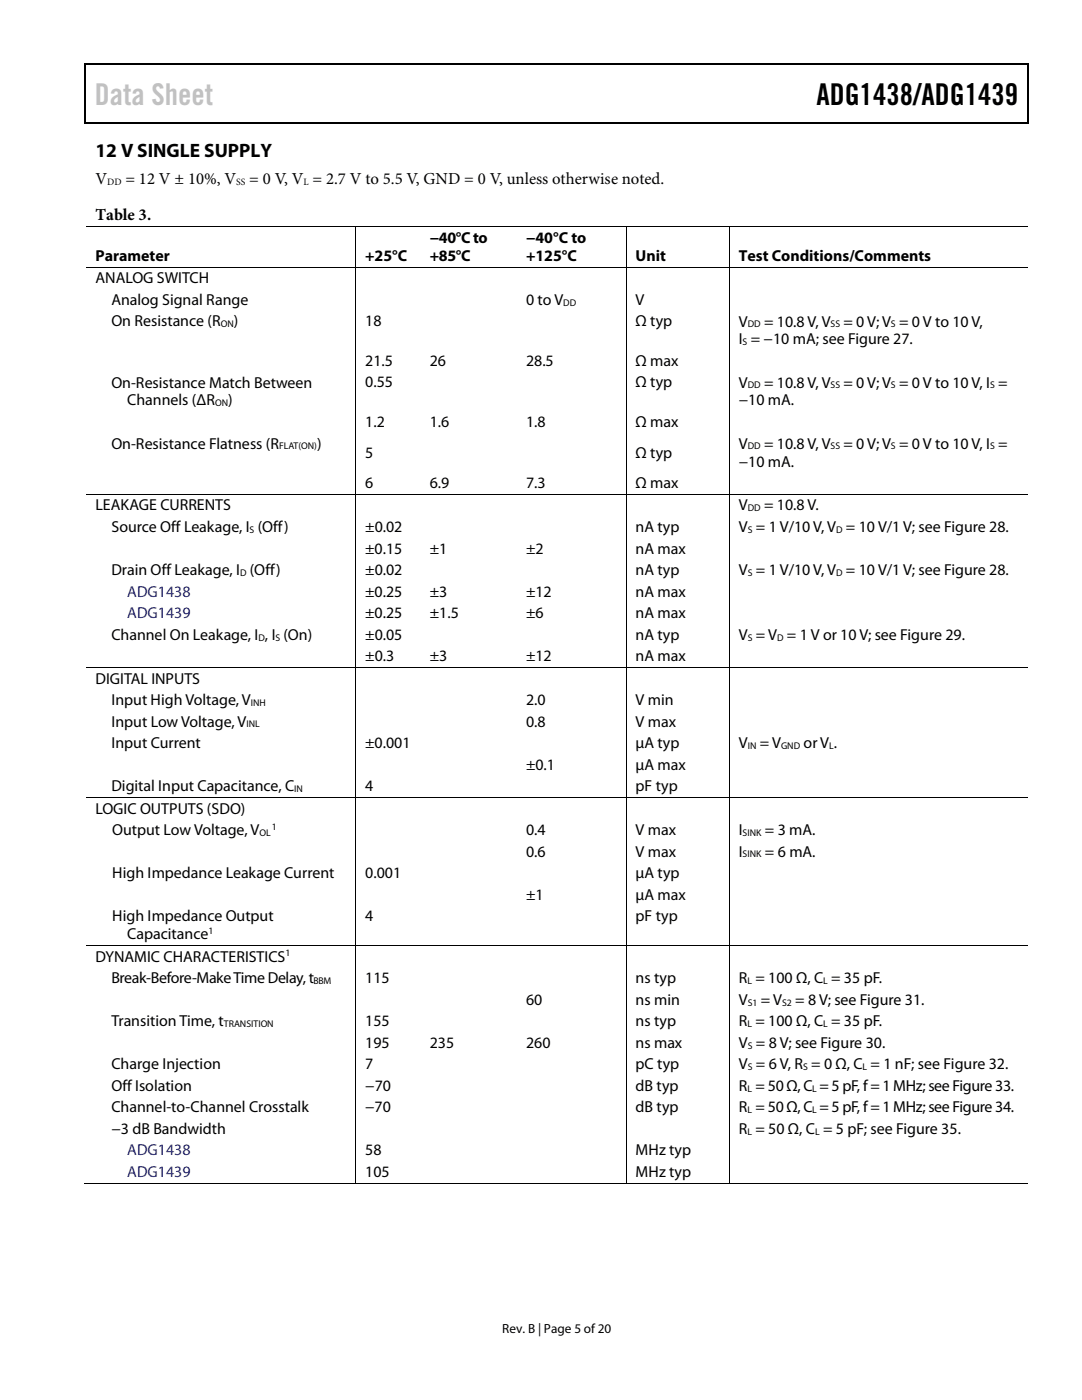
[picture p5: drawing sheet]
<svg xmlns="http://www.w3.org/2000/svg" width="216mm" height="279mm" viewBox="0 0 216 279" stroke-linecap="round" stroke-linejoin="round" font-family="sans-serif">
<defs><g id="words">
<text font-size="6" fill="#c1c1c1" x="18.9" y="21">Data Sheet</text>
<text font-size="6" x="162.9" y="21">ADG1438/ADG1439</text>
<text font-size="3.9" x="19" y="31.3">12 V SINGLE SUPPLY</text>
<g font-size="3.3">
<text x="19" y="36.8">V</text>
<text x="25" y="36.8">= 12 V ± 10%, V</text>
<text x="49.7" y="36.8">= 0 V, V = 2.7 V to 5.5 V, GND = 0 V, unless otherwise noted.</text>
<text x="19.1" y="43.9">Table 3.</text>
</g>
<g font-size="3.2">
<text x="19" y="52.1">Parameter</text>
<text x="72.9" y="52.1">+25°C</text>
<text x="85.8" y="48.4">−40°C to</text>
<text x="85.8" y="52.1">+85°C</text>
<text x="105" y="48.4">−40°C to</text>
<text x="105" y="52.1">+125°C</text>
<text x="126.8" y="52.1">Unit</text>
<text x="147.4" y="52.1">Test Conditions/Comments</text>
<text x="19" y="56.6">ANALOG SWITCH</text>
<text x="22.2" y="60.9">Analog Signal Range</text>
<text x="22.2" y="65.2">On Resistance (R</text>
<text x="46.7" y="65.2">)</text>
<text x="72.9" y="65.2">18</text>
<text x="105" y="60.9">0 to V</text>
<text x="126.8" y="60.9">V</text>
<text x="126.8" y="65.2">Ω typ</text>
<text x="147.4" y="65.2">V</text>
<text x="152.5" y="65.2">= 10.8 V, V</text>
<text x="168.3" y="65.2">= 0 V; V = 0 V to 10 V,</text>
<text x="147.4" y="68.8">I = −10 mA; see Figure 27.</text>
<text x="22.2" y="77.3">On-Resistance Match Between</text>
<text x="72.9" y="73">21.5</text>
<text x="72.9" y="77.3">0.55</text>
<text x="85.8" y="73">26</text>
<text x="105" y="73">28.5</text>
<text x="126.8" y="73">Ω max</text>
<text x="126.8" y="77.3">Ω typ</text>
<text x="147.4" y="77.3">V</text>
<text x="152.5" y="77.3">= 10.8 V, V</text>
<text x="168.3" y="77.3">= 0 V; V = 0 V to 10 V, I =</text>
<text x="25.4" y="80.9">Channels (ΔR</text>
<text x="45.5" y="80.9">)</text>
<text x="147.4" y="80.9">−10 mA.</text>
<text x="22.2" y="89.5">On-Resistance Flatness (R</text>
<text x="63.3" y="89.5">)</text>
<text x="72.9" y="85.2">1.2</text>
<text x="85.8" y="85.2">1.6</text>
<text x="105" y="85.2">1.8</text>
<text x="126.8" y="85.2">Ω max</text>
<text x="147.4" y="89.5">V</text>
<text x="152.5" y="89.5">= 10.8 V, V</text>
<text x="168.3" y="89.5">= 0 V; V = 0 V to 10 V, I =</text>
<text x="72.9" y="91.3">5</text>
<text x="126.8" y="91.3">Ω typ</text>
<text x="147.4" y="93.1">−10 mA.</text>
<text x="19" y="101.9">LEAKAGE CURRENTS</text>
<text x="72.9" y="97.4">6</text>
<text x="85.8" y="97.4">6.9</text>
<text x="105" y="97.4">7.3</text>
<text x="126.8" y="97.4">Ω max</text>
<text x="147.4" y="101.9">V</text>
<text x="152.5" y="101.9">= 10.8 V.</text>
<text x="22.2" y="106.2">Source Off Leakage, I (Off)</text>
<text x="72.9" y="106.2">±0.02</text>
<text x="126.8" y="106.2">nA typ</text>
<text x="147.4" y="106.2">V = 1 V/10 V, V = 10 V/1 V; see Figure 28.</text>
<text x="72.9" y="110.5">±0.15</text>
<text x="85.8" y="110.5">±1</text>
<text x="105" y="110.5">±2</text>
<text x="126.8" y="110.5">nA max</text>
<text x="22.2" y="114.8">Drain Off Leakage, I (Off)</text>
<text x="72.9" y="119.1">±0.25</text>
<text x="72.9" y="114.8">±0.02</text>
<text x="85.8" y="119.1">±3</text>
<text x="105" y="119.1">±12</text>
<text x="126.8" y="119.1">nA max</text>
<text x="126.8" y="114.8">nA typ</text>
<text x="147.4" y="114.8">V = 1 V/10 V, V = 10 V/1 V; see Figure 28.</text>
<text x="72.9" y="123.4">±0.25</text>
<text x="85.8" y="123.4">±1.5</text>
<text x="105" y="123.4">±6</text>
<text x="126.8" y="123.4">nA max</text>
<text x="22.2" y="127.7">Channel On Leakage, I , I (On)</text>
<text x="72.9" y="132">±0.3</text>
<text x="72.9" y="127.7">±0.05</text>
<text x="85.8" y="132">±3</text>
<text x="105" y="132">±12</text>
<text x="126.8" y="127.7">nA typ</text>
<text x="126.8" y="132">nA max</text>
<text x="147.4" y="127.7">V = V = 1 V or 10 V; see Figure 29.</text>
<text x="19" y="136.4">DIGITAL INPUTS</text>
<text x="22.2" y="140.7">Input High Voltage, V</text>
<text x="105" y="140.7">2.0</text>
<text x="126.8" y="140.7">V min</text>
<text x="22.2" y="145">Input Low Voltage, V</text>
<text x="22.2" y="149.3">Input Current</text>
<text x="72.9" y="149.3">±0.001</text>
<text x="105" y="145">0.8</text>
<text x="126.8" y="149.3">µA typ</text>
<text x="126.8" y="145">V max</text>
<text x="147.4" y="149.3">V</text>
<text x="151.6" y="149.3">= V</text>
<text x="160.4" y="149.3">or V .</text>
<text x="105" y="153.6">±0.1</text>
<text x="126.8" y="153.6">µA max</text>
<text x="22.2" y="157.9">Digital Input Capacitance, C</text>
<text x="72.9" y="157.9">4</text>
<text x="126.8" y="157.9">pF typ</text>
<text x="19" y="162.4">LOGIC OUTPUTS (SDO)</text>
<text x="22.4" y="166.7">Output Low Voltage, V</text>
<text x="105" y="166.7">0.4</text>
<text x="126.8" y="166.7">V max</text>
<text x="147.4" y="166.7">I</text>
<text x="152.6" y="166.7">= 3 mA.</text>
<text x="105" y="171">0.6</text>
<text x="126.8" y="171">V max</text>
<text x="147.4" y="171">I</text>
<text x="152.6" y="171">= 6 mA.</text>
<text x="22.4" y="175.3">High Impedance Leakage Current</text>
<text x="72.9" y="175.3">0.001</text>
<text x="105" y="179.6">±1</text>
<text x="126.8" y="175.3">µA typ</text>
<text x="126.8" y="179.6">µA max</text>
<text x="22.4" y="183.9">High Impedance Output</text>
<text x="72.9" y="183.9">4</text>
<text x="126.8" y="183.9">pF typ</text>
<text x="19" y="191.9">DYNAMIC CHARACTERISTICS</text>
<text x="25.4" y="187.5">Capacitance</text>
<text x="22.2" y="196.2">Break-Before-Make Time Delay, t</text>
<text x="72.9" y="196.2">115</text>
<text x="126.8" y="196.2">ns typ</text>
<text x="147.4" y="196.2">R = 100 Ω, C = 35 pF.</text>
<text x="105" y="200.5">60</text>
<text x="126.8" y="200.5">ns min</text>
<text x="147.4" y="200.5">V</text>
<text x="151.8" y="200.5">= V</text>
<text x="158.7" y="200.5">= 8 V; see Figure 31.</text>
<text x="22.2" y="204.8">Transition Time, t</text>
<text x="72.9" y="204.8">155</text>
<text x="72.9" y="209.1">195</text>
<text x="85.8" y="209.1">235</text>
<text x="105" y="209.1">260</text>
<text x="126.8" y="204.8">ns typ</text>
<text x="126.8" y="209.1">ns max</text>
<text x="147.4" y="204.8">R = 100 Ω, C = 35 pF.</text>
<text x="147.4" y="209.1">V = 8 V; see Figure 30.</text>
<text x="22.2" y="213.4">Charge Injection</text>
<text x="72.9" y="213.4">7</text>
<text x="126.8" y="213.4">pC typ</text>
<text x="147.4" y="213.4">V = 6 V, R = 0 Ω, C = 1 nF; see Figure 32.</text>
<text x="22.2" y="217.7">Off Isolation</text>
<text x="22.2" y="222">Channel-to-Channel Crosstalk</text>
<text x="72.9" y="222">−70</text>
<text x="72.9" y="217.7">−70</text>
<text x="126.8" y="222">dB typ</text>
<text x="126.8" y="217.7">dB typ</text>
<text x="147.4" y="222">R = 50Ω, C = 5 pF, f = 1 MHz; seeFigure34.</text>
<text x="147.4" y="217.7">R = 50Ω, C = 5 pF, f = 1 MHz; seeFigure33.</text>
<text x="22.2" y="226.3">−3 dB Bandwidth</text>
<text x="147.4" y="226.3">R = 50 Ω, C = 5 pF; see Figure 35.</text>
<text x="72.9" y="230.6">58</text>
<text x="126.8" y="230.6">MHz typ</text>
<text x="72.9" y="234.9">105</text>
<text x="126.8" y="234.9">MHz typ</text>
</g>
<g font-size="3.2" fill="#00f">
<text x="25.4" y="119.1">ADG1438</text>
<text x="25.4" y="123.4">ADG1439</text>
<text x="25.4" y="230.6">ADG1438</text>
<text x="25.4" y="234.9">ADG1439</text>
</g>
<text font-size="2.6" x="100.2" y="266">Rev. B | Page 5 of 20</text>
<g font-size="1.9">
<text x="21.4" y="36.9">DD</text>
<text x="47.1" y="36.9">SS</text>
<text x="60.6" y="36.9">L</text>
<text x="44" y="65.3">ON</text>
<text x="112.4" y="61">DD</text>
<text x="149.2" y="65.3">DD</text>
<text x="165.7" y="65.3">SS</text>
<text x="177.8" y="65.3">S</text>
<text x="148.2" y="68.9">S</text>
<text x="149.2" y="77.5">DD</text>
<text x="165.7" y="77.5">SS</text>
<text x="177.8" y="77.5">S</text>
<text x="197.5" y="77.5">S</text>
<text x="42.9" y="81.1">ON</text>
<text x="55.7" y="89.7">FLAT(ON)</text>
<text x="149.2" y="89.7">DD</text>
<text x="165.7" y="89.7">SS</text>
<text x="177.8" y="89.7">S</text>
<text x="197.5" y="89.7">S</text>
<text x="49.8" y="106.3">S</text>
<text x="149.2" y="102">DD</text>
<text x="149.2" y="106.3">S</text>
<text x="166.9" y="106.3">D</text>
<text x="47.9" y="114.9">D</text>
<text x="149.2" y="114.9">S</text>
<text x="166.9" y="114.9">D</text>
<text x="51.6" y="127.8">D</text>
<text x="55" y="127.8">S</text>
<text x="149.2" y="127.8">S</text>
<text x="155.1" y="127.8">D</text>
<text x="50.1" y="140.9">INH</text>
<text x="49.2" y="145.2">INL</text>
<text x="149.2" y="149.5">IN</text>
<text x="155.9" y="149.5">GND</text>
<text x="165.5" y="149.5">L</text>
<text x="58.7" y="158.1">IN</text>
<text x="51.8" y="166.8">OL</text>
<text x="54.2" y="165.6">1</text>
<text x="148.2" y="166.8">SINK</text>
<text x="148.2" y="171.1">SINK</text>
<text x="41.6" y="186.4">1</text>
<text x="57" y="190.9">1</text>
<text x="62.6" y="196.4">BBM</text>
<text x="149.1" y="196.4">L</text>
<text x="164.3" y="196.4">L</text>
<text x="149.2" y="200.7">S1</text>
<text x="156.1" y="200.7">S2</text>
<text x="44.7" y="205">TRANSITION</text>
<text x="149.1" y="205">L</text>
<text x="149.2" y="209.3">S</text>
<text x="164.3" y="205">L</text>
<text x="149.2" y="213.6">S</text>
<text x="160.2" y="213.6">S</text>
<text x="172.1" y="213.6">L</text>
<text x="149.1" y="217.9">L</text>
<text x="162.1" y="217.9">L</text>
<text x="149.1" y="222.2">L</text>
<text x="149.1" y="226.5">L</text>
<text x="162.1" y="222.2">L</text>
<text x="162.6" y="226.5">L</text>
</g>
</g></defs>
<g fill="#000">
<path d="M16.9 12.7h.2v1h-.2zM16.9 12.7h.2v.3h-.2zM82.5 12.7h.3v.3h-.3zM205.1 12.7h.2v1h-.2zM205.1 12.7h.2v.3h-.2zM16.9 24.4h.2v.3h-.2zM82.3 24.4h.2v.3h-.2zM205.1 24.4h.2v.3h-.2zM70.9 45.1h.2v.2h-.2zM70.9 53.3h.2v.1h-.2zM83.9 45.1h.1v.2h-.1zM83.9 53.3h.1v.1h-.1z"/>
<path d="M103.1 45.1h.1v.2h-.1zM103.1 53.3h.1v.1h-.1zM124.8 45.1h.2v.2h-.2zM124.8 53.3h.2v.1h-.2zM145.4 45.1h.2v.2h-.2zM145.4 53.3h.2v.1h-.2zM70.9 98.6h.2v.1h-.2zM83.9 98.6h.1v.1h-.1zM103.1 98.6h.1v.1h-.1zM124.8 98.6h.2v.1h-.2zM145.4 98.6h.2v.1h-.2zM70.9 133.1h.2v.2h-.2z"/>
<path d="M83.9 133.1h.1v.2h-.1zM103.1 133.1h.1v.2h-.1zM124.8 133.1h.2v.2h-.2zM145.4 133.1h.2v.2h-.2zM70.9 159.1h.2v.2h-.2zM83.9 159.1h.1v.2h-.1zM103.1 159.1h.1v.2h-.1zM124.8 159.1h.2v.2h-.2zM145.4 159.1h.2v.2h-.2zM70.9 188.6h.2v.2h-.2zM83.9 188.6h.1v.2h-.1zM103.1 188.6h.1v.2h-.1z"/>
<path d="M124.8 188.6h.2v.2h-.2zM145.4 188.6h.2v.2h-.2zM70.9 236.1h.2v.1h-.2zM83.6 236.1h.2v.1h-.2zM102.8 236.1h.2v.1h-.2zM124.8 236.1h.2v.1h-.2zM145.4 236.1h.2v.1h-.2z"/>
</g>
<path d="M17 13.7v10.7M17.1 12.8h65.4M82.8 12.8h122.3M205.2 13.7v10.7M17.1 24.5h188" fill="none" stroke="#000" stroke-width=".25"/>
<g fill="none" stroke="#000" stroke-width=".2">
<path d="M17.1 45.2h53.8M17.1 53.3h53.8M71 45.3v8M71 53.4v45.2M71.1 45.2h12.8M71.1 53.3h12.8M84 45.2h19.1M84 53.3h19.1M103.2 45.2h21.6M103.2 53.3h21.6M124.9 45.3v8M124.9 53.4v45.2"/>
<path d="M125 45.2h20.4M125 53.3h20.4M145.5 45.3v8M145.5 53.4v45.2M145.6 45.2h59.5M145.6 53.3h59.5M17.1 98.7h53.8M71 98.7v34.4M71.1 98.7h12.8M84 98.7h19.1M103.2 98.7h21.6M124.9 98.7v34.4"/>
<path d="M125 98.7h20.4M145.5 98.7v34.4M145.6 98.7h59.5M17.1 133.2h53.8M71 133.3v25.8M71.1 133.2h12.8M84 133.2h19.1M103.2 133.2h21.6M124.9 133.3v25.8M125 133.2h20.4M145.5 133.3v25.8M145.6 133.2h59.5"/>
<path d="M17.1 159.2h53.8M71 159.3v29.3M71.1 159.2h12.8M84 159.2h19.1M103.2 159.2h21.6M124.9 159.3v29.3M125 159.2h20.4M145.5 159.3v29.3M145.6 159.2h59.5M17.1 188.7h53.8M71 188.8v47.3M71.1 188.7h12.8"/>
<path d="M84 188.7h19.1M103.2 188.7h21.6M124.9 188.8v47.3M125 188.7h20.4M145.5 188.8v47.3M145.6 188.7h59.5M16.9 236.2h54M71.1 236.2h53.7M125 236.2h20.4M145.6 236.2h59.5"/>
</g>
<use href="#words"/>
</svg>
